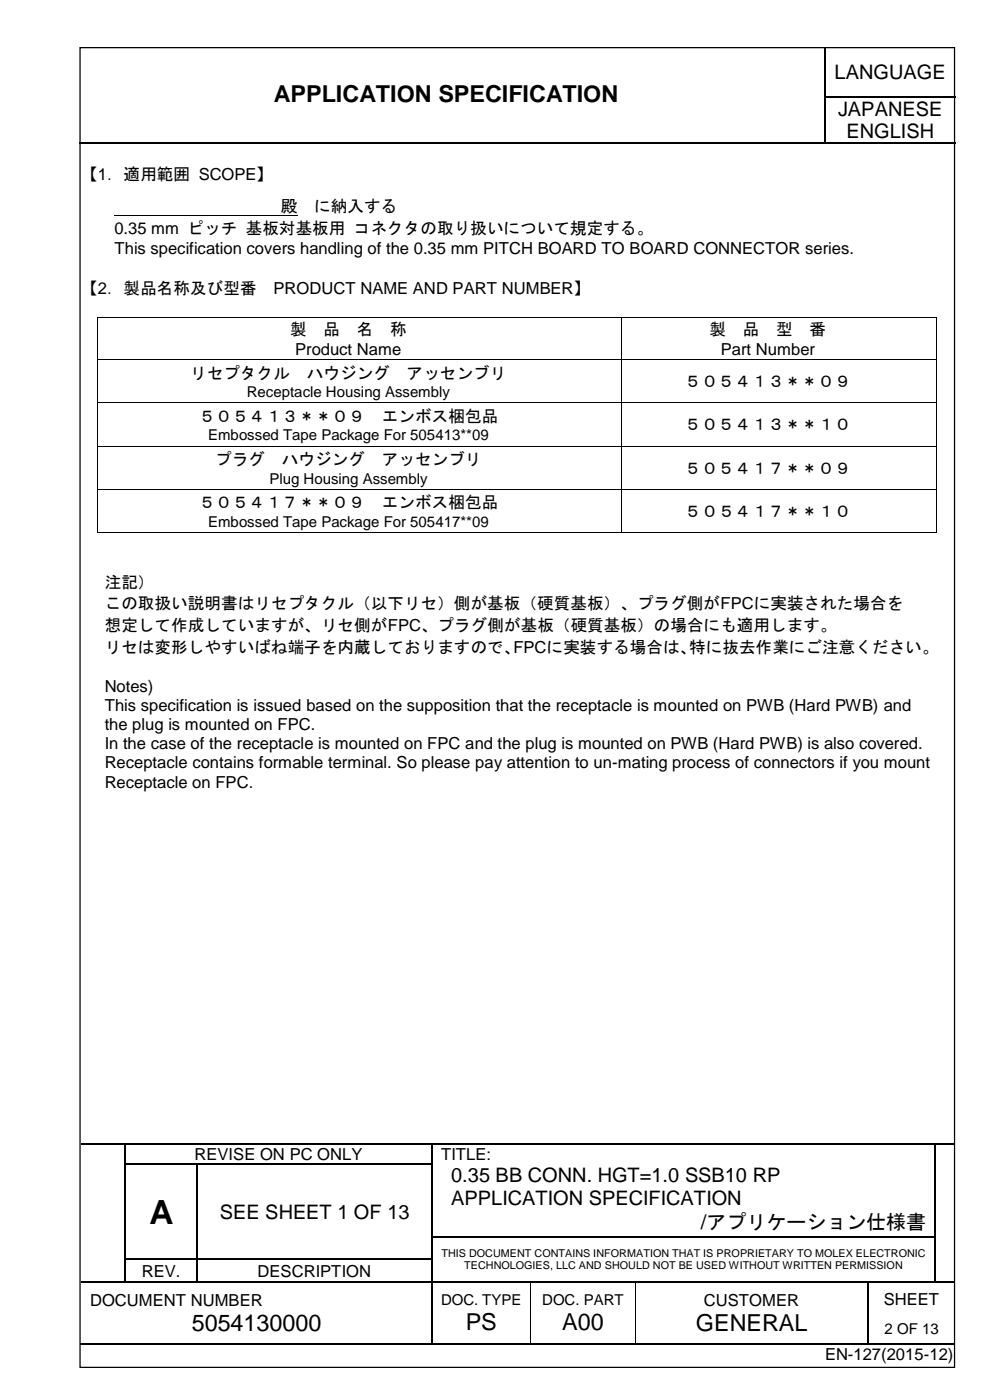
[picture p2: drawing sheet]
<svg xmlns="http://www.w3.org/2000/svg" width="210mm" height="297mm" viewBox="0 0 210 297" stroke-linecap="round" stroke-linejoin="round" font-family="sans-serif">
<defs><g id="words">
<text font-size="7.1" x="31.7" y="259.6">A</text>
<g font-size="5">
<text x="58.1" y="21.6">APPLICATION SPECIFICATION</text>
<text x="40.6" y="282.4">5054130000</text>
<text x="98.7" y="282.2">PS</text>
<text x="119.2" y="282.2">A00</text>
<text x="147.6" y="282.4">GENERAL</text>
</g>
<g font-size="4.2">
<text x="176.9" y="16.7">LANGUAGE</text>
<text x="177.7" y="24.5">JAPANESE</text>
<text x="179.4" y="29.4">ENGLISH</text>
<text x="95.6" y="250.7">0.35 BB CONN. HGT=1.0 SSB10 RP</text>
<text x="95.6" y="255.6">APPLICATION SPECIFICATION</text>
<text x="46.6" y="258.6">SEE SHEET 1 OF 13</text>
<text x="148.6" y="260.8">/アプリケーション仕様書</text>
</g>
<g font-size="3.5">
<text x="17.2" y="38.1">【1．適用範囲 SCOPE】</text>
<text x="59.5" y="45">殿</text>
<text x="66.6" y="45">に納入する</text>
<text x="24.3" y="49.6">0.35 mm ピッチ 基板対基板用 コネクタの取り扱いについて規定する。</text>
<text x="24.3" y="53.9">This specification covers handling of the 0.35 mm PITCH BOARD TO BOARD CONNECTOR series.</text>
<text x="17.2" y="62.3">【2．製品名称及び型番</text>
<text x="58" y="62.3">PRODUCT NAME AND PART NUMBER】</text>
<text x="61.5" y="71.1">製</text>
<text x="68.6" y="71.1">品</text>
<text x="75.7" y="71.1">名</text>
<text x="82.7" y="71.1">称</text>
<text x="150.4" y="71.1">製</text>
<text x="157.5" y="71.1">品</text>
<text x="164.6" y="71.1">型</text>
<text x="171.6" y="71.1">番</text>
<text x="62.6" y="75.4">Product Name</text>
<text x="152.8" y="75.4">Part Number</text>
<text x="40.4" y="80.3">リセプタクル</text>
<text x="65.1" y="80.3">ハウジング</text>
<text x="86.2" y="80.3">アッセンブリ</text>
<text x="145.1" y="82.1">５０５４１３＊＊０９</text>
<text x="42.1" y="89.5">５０５４１３＊＊０９</text>
<text x="81" y="89.5">エンボス梱包品</text>
<text x="145.1" y="91.3">５０５４１３＊＊１０</text>
<text x="45.6" y="98.6">プラグ</text>
<text x="59.8" y="98.6">ハウジング</text>
<text x="81" y="98.6">アッセンブリ</text>
<text x="145.1" y="100.5">５０５４１７＊＊０９</text>
<text x="42.1" y="107.8">５０５４１７＊＊０９</text>
<text x="81" y="107.8">エンボス梱包品</text>
<text x="145.1" y="109.7">５０５４１７＊＊１０</text>
<text x="22.2" y="124.7">注記）</text>
<text x="22.2" y="129.3">この取扱い説明書はリセプタクル（以下リセ）側が基板（硬質基板）、プラグ側がFPCに実装された場合を</text>
<text x="22.2" y="133.9">想定して作成していますが、リセ側がFPC、プラグ側が基板（硬質基板）の場合にも適用します。</text>
<text x="22.2" y="138.4">リセは変形しやすいばね端子を内蔵しておりますので、FPCに実装する場合は、特に抜去作業にご注意ください。</text>
<text x="22.2" y="146.8">Notes)</text>
<text x="22.2" y="150.9">This specification is issued based on the supposition that the receptacle is mounted on PWB (Hard PWB) and</text>
<text x="22.2" y="154.9">the plug is mounted on FPC.</text>
<text x="22.2" y="158.9">In the case of the receptacle is mounted on FPC and the plug is mounted on PWB (Hard PWB) is also covered.</text>
<text x="22.2" y="163">Receptacle contains formable terminal. So please pay attention to un-mating process of connectors if you mount</text>
<text x="22.2" y="167.1">Receptacle on FPC.</text>
<text x="41.2" y="246.1">REVISE ON PC ONLY</text>
<text x="93.5" y="246.1">TITLE:</text>
<text x="30.1" y="270.8">REV.</text>
<text x="54.6" y="270.8">DESCRIPTION</text>
<text x="19.1" y="277">DOCUMENT NUMBER</text>
<text x="149.2" y="277">CUSTOMER</text>
<text x="187.4" y="276.8">SHEET</text>
<text x="174.9" y="288.6">EN-127(2015-12)</text>
</g>
<g font-size="3.2">
<text x="52.3" y="84.3">Receptacle Housing Assembly</text>
<text x="44.1" y="93.4">Embossed Tape Package For 505413**09</text>
<text x="57.1" y="102.6">Plug Housing Assembly</text>
<text x="44.1" y="111.8">Embossed Tape Package For 505417**09</text>
<text x="93.5" y="276.9">DOC. TYPE</text>
<text x="115" y="276.9">DOC. PART</text>
<text x="187.5" y="283">2 OF 13</text>
</g>
<g font-size="2.3">
<text x="93.6" y="266.6">THIS DOCUMENT CONTAINS INFORMATION THAT IS PROPRIETARY TO MOLEX ELECTRONIC</text>
<text x="98.4" y="269.3">TECHNOLOGIES, LLC AND SHOULD NOT BE USED WITHOUT WRITTEN PERMISSION</text>
</g>
</g></defs>
<g fill="none" stroke="#000" stroke-width=".25">
<path d="M175 10.2v10.2M16.8 30.4h158M175 20.6v9.7M175.1 20.5h27.4M175.1 30.4h27.4M17.2 242.6h9.3M26.6 242.8v4M26.6 247.1v4.8M26.6 252.2v4.9M26.6 257.3v4.9M26.7 242.6h64.8M26.7 247h15"/>
<path d="M41.8 247.1v4.8M41.8 252.2v4.9M41.8 257.3v4.9M42 247h49.5M91.6 242.8v4M91.6 247.1v4.8M91.6 252.2v4.9M91.6 257.3v4.9M91.8 242.6h106.3M198.2 242.8v4M198.2 247.1v4.8M198.2 252.2v4.9"/>
<path d="M198.2 257.3v4.9M198.4 242.6h4M17.2 272h9.3M26.6 262.5v4.6M26.6 267.3v4.6M26.7 267.2h15M26.7 272h15M41.8 262.5v4.6M41.8 267.3v4.6M42 267.2h49.5M42 272h49.5M91.6 262.5v4.6"/>
<path d="M91.6 267.3v4.6M91.6 272.2v12.9M91.8 262.3h106.3M91.8 272h20.6M112.6 272h22M134.9 272h49M184 272.2v12.9M184.1 272h14M198.2 262.5v4.6M198.2 267.3v4.6M198.4 272h4M16.9 285.2h74.6"/>
<path d="M91.8 285.2h20.6M112.6 285.2h22M134.9 285.2h49M184.1 285.2h18.3"/>
</g>
<g fill="#000">
<path d="M174.8 20.4h.3v.2h-.3z" fill-rule="evenodd"/>
<path d="M174.8 30.3h.3v.3h-.3z" fill-rule="evenodd"/>
<path d="M26.5 242.5h.2v.3h-.2z" fill-rule="evenodd"/>
<path d="M26.5 246.8h.2v.3h-.2z" fill-rule="evenodd"/>
<path d="M26.5 251.9h.2v.3h-.2z" fill-rule="evenodd"/>
<path d="M26.5 257.1h.2v.2h-.2z" fill-rule="evenodd"/>
<path d="M41.7 246.8h.3v.3h-.3z" fill-rule="evenodd"/>
<path d="M41.7 251.9h.3v.3h-.3z" fill-rule="evenodd"/>
<path d="M41.7 257.1h.3v.2h-.3z" fill-rule="evenodd"/>
<path d="M91.5 242.5h.3v.3h-.3z" fill-rule="evenodd"/>
<path d="M91.5 246.8h.3v.3h-.3z" fill-rule="evenodd"/>
<path d="M91.5 251.9h.3v.3h-.3z" fill-rule="evenodd"/>
<path d="M91.5 257.1h.3v.2h-.3z" fill-rule="evenodd"/>
<path d="M198.1 242.5h.3v.3h-.3z" fill-rule="evenodd"/>
<path d="M198.1 246.8h.3v.3h-.3z" fill-rule="evenodd"/>
<path d="M198.1 251.9h.3v.3h-.3z" fill-rule="evenodd"/>
<path d="M198.1 257.1h.3v.2h-.3z" fill-rule="evenodd"/>
<path d="M26.5 262.2h.2v.3h-.2z" fill-rule="evenodd"/>
<path d="M26.5 267.1h.2v.2h-.2z" fill-rule="evenodd"/>
<path d="M26.5 271.9h.2v.3h-.2z" fill-rule="evenodd"/>
<path d="M41.7 262.2h.3v.3h-.3z" fill-rule="evenodd"/>
<path d="M41.7 267.1h.3v.2h-.3z" fill-rule="evenodd"/>
<path d="M41.7 271.9h.3v.3h-.3z" fill-rule="evenodd"/>
<path d="M91.5 262.2h.3v.3h-.3z" fill-rule="evenodd"/>
<path d="M91.5 267.1h.3v.2h-.3z" fill-rule="evenodd"/>
<path d="M91.5 271.9h.3v.3h-.3z" fill-rule="evenodd"/>
<path d="M112.4 271.9h.2v.3h-.2z" fill-rule="evenodd"/>
<path d="M134.6 271.9h.3v.3h-.3z" fill-rule="evenodd"/>
<path d="M183.9 271.9h.2v.3h-.2z" fill-rule="evenodd"/>
<path d="M198.1 262.2h.3v.3h-.3z" fill-rule="evenodd"/>
<path d="M198.1 267.1h.3v.2h-.3z" fill-rule="evenodd"/>
<path d="M198.1 271.9h.3v.3h-.3z" fill-rule="evenodd"/>
<path d="M91.5 285.1h.3v.3h-.3z" fill-rule="evenodd"/>
<path d="M112.4 285.1h.2v.3h-.2z" fill-rule="evenodd"/>
<path d="M134.6 285.1h.3v.3h-.3z" fill-rule="evenodd"/>
<path d="M183.9 285.1h.2v.3h-.2z" fill-rule="evenodd"/>
</g>
<path d="M112.5 272.2v12.9M134.7 272.2v12.9" fill="none" stroke="#000" stroke-width=".21"/>
<path d="M55.6 15.8h112.4v9.7h-112.4z" fill-rule="evenodd" fill="#fff"/>
<path d="M17 10.1h185.4v280h-185.4z" fill="none" stroke="#000" stroke-width=".26"/>
<g fill="none" stroke="#000" stroke-width=".21">
<path d="M24.2 45.6h38.9M20.7 67.5v8.7M20.7 76.3v9.1M20.8 67.4h111M20.8 76.2h111M131.9 67.5v8.7M131.9 76.3v9.1M131.9 67.4h66.6M131.9 76.2h66.6M198.5 67.5v8.7M198.5 76.3v9.1M20.7 85.5v9"/>
<path d="M20.7 94.7v9M20.8 85.4h111M20.8 94.6h111M131.9 85.5v9M131.9 94.7v9M131.9 85.4h66.6M131.9 94.6h66.6M198.5 85.5v9M198.5 94.7v9M20.7 103.9v9M20.8 103.8h111M20.8 113h111"/>
<path d="M131.9 103.9v9M131.9 103.8h66.6M131.9 113h66.6M198.5 103.9v9"/>
</g>
<g fill="#000">
<path d="M20.6 67.4h.2v.1h-.2z" fill-rule="evenodd"/>
<path d="M20.6 67.4h.2v.1h-.2z" fill-rule="evenodd"/>
<path d="M20.6 76.2h.2v.1h-.2z" fill-rule="evenodd"/>
<path d="M131.8 67.4h.1v.1h-.1z" fill-rule="evenodd"/>
<path d="M131.8 76.2h.1v.1h-.1z" fill-rule="evenodd"/>
<path d="M198.5 67.4h.1v.1h-.1z" fill-rule="evenodd"/>
<path d="M198.5 67.4h.1v.1h-.1z" fill-rule="evenodd"/>
<path d="M198.5 76.2h.1v.1h-.1z" fill-rule="evenodd"/>
<path d="M20.6 85.4h.2v.1h-.2z" fill-rule="evenodd"/>
<path d="M20.6 94.5h.2v.2h-.2z" fill-rule="evenodd"/>
<path d="M131.8 85.4h.1v.1h-.1z" fill-rule="evenodd"/>
<path d="M131.8 94.5h.1v.2h-.1z" fill-rule="evenodd"/>
<path d="M198.5 85.4h.1v.1h-.1z" fill-rule="evenodd"/>
<path d="M198.5 94.5h.1v.2h-.1z" fill-rule="evenodd"/>
<path d="M20.6 103.7h.2v.2h-.2z" fill-rule="evenodd"/>
<path d="M20.6 112.9h.2v.1h-.2z" fill-rule="evenodd"/>
<path d="M20.6 112.9h.2v.1h-.2z" fill-rule="evenodd"/>
<path d="M131.8 103.7h.1v.2h-.1z" fill-rule="evenodd"/>
<path d="M131.8 112.9h.1v.1h-.1z" fill-rule="evenodd"/>
<path d="M198.5 103.7h.1v.2h-.1z" fill-rule="evenodd"/>
<path d="M198.5 112.9h.1v.1h-.1z" fill-rule="evenodd"/>
<path d="M198.5 112.9h.1v.1h-.1z" fill-rule="evenodd"/>
</g>
<use href="#words"/>
</svg>
